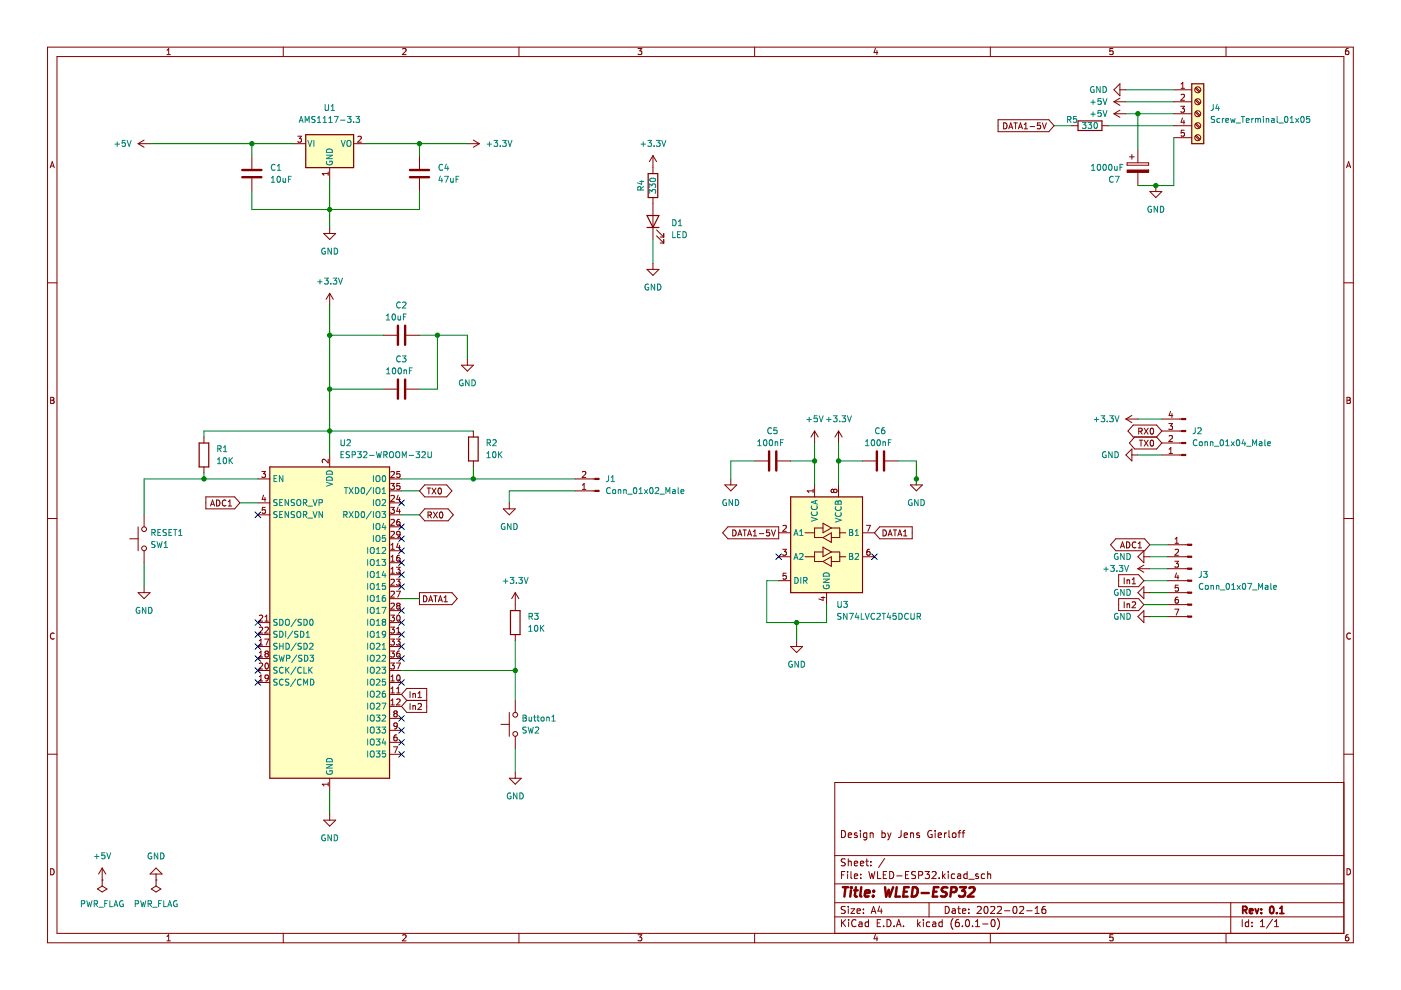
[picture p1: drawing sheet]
<svg xmlns="http://www.w3.org/2000/svg" width="297mm" height="210mm" viewBox="0 0 297 210" stroke-linecap="round" stroke-linejoin="round" font-family="sans-serif">
<path d="M.1 0h297v209.9h-297z" fill-rule="evenodd" fill="#fff" stroke="#fff" stroke-width=".21"/>
<g fill="none" stroke="#840000" stroke-width=".21">
<path d="M10.1 10h276.8v189.9h-276.8zM12.1 12h272.8v185.9h-272.8zM35.4 11.6h.7M35.4 10.7l.4-.4v1.3M60.1 10v2M85.4 10.4l.5-.1 .2 .4-.8 .9h.8M110 10v2M135.3 10.3h.8l-.5 .5 .4 .1v.6l-.2 .1-.5-.1M160 10v2M185.6 10.2l-.3 .9h.8M185.9 10.7v.9M210 10v2"/>
<path d="M236 10.3h-.7v.6l.6-.1 .1 .7-.2 .1-.5-.1M237.4 19h1.3M237.4 17.8v2.5l-1.2-1.3zM248.9 19h3.8M250.4 18.7h.7M250.4 17.8l.4-.3v1.2M253.4 18.7l.9 .8M253.6 18.5l.9 .9M259.9 10v2M285.9 10.3h-.4l-.2 .3v.7l.2 .3 .4-.1v-.7h-.4l-.2 .2M10.6 35.6l.5-1.3 .4 1.3M10.8 35.2h.6"/>
<path d="M29.3 30.5h2.5M29.3 30.5l1.3 .7M30.6 29.7l-1.3 .8M53.4 33v2.8M53.4 37.8v2.8M62.3 30.5h2.5M63.1 28.9h.8l-.4 .5 .4 .1v.5l-.2 .1-.6-.1M69.6 36.4v.8M69.6 36.8h-1.3l.4 .4M69.9 35.5v2.6M75 30.5h2.5M75.9 29l.5-.1 .2 .3-.8 .9h.8"/>
<path d="M88.9 33v2.8M88.9 37.8v2.8M99.1 30.5h2.5M100.4 29.7l1.2 .8M101.6 30.5l-1.2 .7M138.4 33l-.7 1.3M138.4 33v3.8M138.4 33l.8 1.3M211.6 25.4h10.8l1.1 1.3-1.1 1.2h-10.8zM212.8 26.1a.64 .64 0 0 1 .7 .6 .64 .64 0 0 1-.7 .6zM213.9 27.3l.4-1.2 .4 1.2M214 27h.6"/>
<path d="M215 26.1h.7M215.3 26.1v1.2M215.9 27.3l.5-1.2 .4 1.2M216.1 27h.6M217.1 27.3h.8M217.1 26.4l.4-.3v1.2M218.4 26.8h1M220.6 26.1h-.6l-.1 .6 .6-.1 .1 .6-.2 .1-.5-.1M221 26.1l.4 1.2 .5-1.2M227.3 26.7h1.3M233.6 26.7h1.3M236.2 24.1l1.2 .8"/>
<path d="M236.2 24.1h2.5M236.2 21.6l1.2 .7M236.2 21.6h2.5M237.4 23.4l-1.2 .7M237.4 20.8l-1.2 .8M239 34.5h4.5v.5h-4.5zM239.5 33.3h1M240 32.7v1.1M241.3 31.7v2.8M241.3 36.6v2.7M245.1 39.3v1.3M248.9 26.7h3.8"/>
<path d="M248.9 24.1h3.8M248.9 21.6h3.8M248.9 29.2h3.8M250.3 22.5h.8l-.4 .5 .4 .1v.6l-.2 .1-.6-.1M250.4 20.1l.5-.1 .2 .4-.8 .9h.8M250.7 25l-.3 .9h.8M251 25.5v.8M251.1 27.6h-.6l-.1 .6h.6l.1 .6-.2 .1-.5-.1M253.4 28.9l.9 .8M253.4 26.3l.9 .9M253.4 23.8l.9 .8M253.4 21.2l.9 .9"/>
<path d="M253.6 28.7l.9 .8M253.6 26.1l.9 .9M253.6 23.6l.9 .8M253.6 21.1l.9 .8M285.5 35.6l.4-1.3 .5 1.3M285.6 35.2h.6M10.1 60h2M68.6 49.5h2.6l-1.3 1.3zM69.9 48.2v1.3M137.2 57.1h2.5l-1.3 1.3zM138.4 41.9v8.9M138.4 55.8v1.3"/>
<path d="M139.2 50l1.5 1.5M139.2 48.7l1.5 1.6M140 51.5h.7M140 50.3h.7M140.7 49.5v.8M140.7 50.8v.7M243.8 40.6h2.5l-1.2 1.3zM284.9 60h2M69.9 62.2l-.8 1.3M69.9 62.2v2.5M69.9 62.2l.8 1.3M81.3 71.1h2.8"/>
<path d="M86.1 71.1h2.8M97.8 77.4h2.6l-1.3 1.3zM99.1 76.2v1.2M10.7 84.2h.5l.2 .3-.2 .4 .2 .1 .1 .3-.3 .2h-.5zM10.7 84.9h.5M43.2 92.7v1.2M43.2 99v1.3M55.5 100h.8l-.4 .4 .3 .2v.5l-.1 .1-.6-.1M69.6 97.4v.8l-.9-.8-.4 .2 .1 .5M69.9 96.5v2.5M81.3 82.5h2.8M84.8 100h-.6l-.1 .6 .6-.1 .1 .6-.2 .1-.5-.1"/>
<path d="M86.1 82.5h2.8M100.4 91.4v1.3M100.4 97.7v1.3M160 97.7h2.8M164.8 97.7h2.8M172.7 91.4v2.5M172.7 91.4l-.8 1.3M172.7 91.4l.8 1.3M177.8 91.4v2.5M177.8 91.4l-.8 1.3M177.8 91.4l.7 1.3M182.9 97.7h2.8"/>
<path d="M187.7 97.7h2.8M238.7 88.8h2.6M238.7 88.8l1.3 .8M240 96.5h1.3M240 95.2v2.5l-1.3-1.2zM240 88.1l-1.3 .7M240.6 92.7l-1.1 1.2 1.1 1.3h4.6l1.1-1.3M241.4 91.4h.6l.1-.5-.7-.1v1.3M241.6 93.3h.7M241.7 91.4l.5 .7M241.9 93.3v1.3M242.6 93.3l.8 1.3"/>
<path d="M242.6 90.8l.8 1.3M243.4 93.3l-.8 1.3M243.4 90.8l-.8 1.3M244 93.4l.2-.1a.68 .68 0 0 1 .4 .7 .68 .68 0 0 1-.4 .6l-.3-.5zM244 90.9l.2-.1a.68 .68 0 0 1 .4 .6 .68 .68 0 0 1-.4 .7l-.3-.5zM245.2 92.7l1.1 1.2M246.3 96.5h4.2M246.3 88.8h4.2M246.3 91.4h4.2M246.3 93.9h4.2M246.3 91.4l-1.1-1.3h-4.9l-1.1 1.3 1.1 1.3h4.9M246.3 91.4l-1.1 1.3"/>
<path d="M247.8 89.8h.8l-.4 .5 .3 .1v.6l-.1 .1-.6-.1M247.9 96.2h.7M247.9 95.2l.3-.3v1.3M247.9 92.5l.5-.2 .2 .4-.8 .9h.8M248.2 87.2l-.3 .9h.8M248.5 87.7v.8M285.6 84.2h.4l.3 .3-.3 .4 .3 .1v.3l-.2 .2h-.5zM285.6 84.9h.4M10.1 109.9h2M27.5 114.2h1.8M29.3 111.7v5.1M30.6 109.2v2.5"/>
<path d="M30.6 116.8v2.5M43.6 105.4h6.1l1.2 1.2-1.2 1.3h-6.1zM44.6 107.3l.5-1.3 .4 1.3M44.8 106.9h.6M45.9 106a.64 .64 0 0 1 .7 .7 .64 .64 0 0 1-.7 .6zM47.9 106.1a.56 .56 0 0 0-.8 .6 .56 .56 0 0 0 .8 .5M48.4 107.3h.7M48.4 106.4l.3-.4v1.3M54.7 106.6h2.5M54.7 101.5h2.5M54.7 109.2h2.5M55.9 105l-.3 .9h.8"/>
<path d="M56.2 105.5v.8M56.2 107.6h-.6v.6l.6-.1v.6l-.1 .1-.5-.1M82.6 104.1h2.5M82.6 116.8h2.5M82.6 119.3h2.5M82.6 106.6h2.5M82.6 101.5h2.5M82.6 111.7h2.5M82.6 114.2h2.5M82.6 109.2h2.5M82.8 102.5h.8l-.4 .5 .4 .1v.5l-.2 .2-.6-.2M82.8 107.6h.8l-.4 .5 .4 .1v.5l-.2 .1-.6-.1"/>
<path d="M82.9 110.2l.5-.1 .2 .4-.8 .9h.8M82.9 112.8l.5-.1 .2 .3-.8 .9h.8M82.9 116.5h.7M82.9 115.6l.4-.4v1.3M82.9 118.1l.4-.4v1.3M82.9 119h.7M82.9 105.2l.5-.2 .2 .4-.8 .9h.8M82.9 100.1l.5-.1 .2 .3-.8 .9h.8M84.4 115.1l-.3 .9h.8M84.4 105l-.3 .9h.8M84.4 107.5l-.3 .9h.8M84.7 117.7l-.4 .1-.1 .2-.1 .8 .2 .2 .5-.1-.1-.6-.4-.1-.2 .3"/>
<path d="M84.7 110.1l-.4 .1-.1 .2-.1 .7 .2 .3 .5-.1-.1-.6-.4-.1-.2 .2M84.7 105.5v.8M84.7 108v.8M84.7 115.6v.9M84.8 102.5h-.6l-.1 .6 .6-.1 .1 .6-.2 .2-.5-.2M84.8 113.2l-.2 .2h-.4v-.6l.4-.1 .2 .2v.7l-.2 .3h-.4M90 102.8h4.7l1.1 1.3-1.1 1.3h-4.7l-1.1-1.3zM90 107.9h5l1.1 1.3-1.1 1.2h-5l-1.1-1.2zM90.6 103.5h.7M90.7 109.2h.7v-.5l-.7-.1v1.2M90.9 103.5v1.2M91 109.2l.5 .6"/>
<path d="M91.6 103.5l.8 1.2M91.9 108.6l.8 1.2M92.4 103.5l-.8 1.2M92.7 108.6l-.8 1.2M93 103.6l.2-.1a.68 .68 0 0 1 .4 .6 .68 .68 0 0 1-.4 .6l-.3-.4zM93.3 108.7l.2-.1a.68 .68 0 0 1 .4 .6 .68 .68 0 0 1-.4 .6l-.3-.5zM106.7 107.9h2.5l-1.2 1.3zM108 106.6v1.3M121.9 104.1h4.3M121.9 101.5h4.3M123.5 100.1l.5-.1 .2 .3-.8 .9h.8M123.5 103.8h.7"/>
<path d="M123.5 102.9l.3-.4v1.3M153.7 102.8h2.5l-1.3 1.3zM154.3 111.7h10.8v2.5h-10.8l-1.1-1.2zM154.9 101.5v1.3M155.4 112.4a.64 .64 0 0 1 .7 .6 .64 .64 0 0 1-.7 .6zM156.4 113.6l.5-1.2 .4 1.2M156.6 113.3h.6M157.5 112.4h.8M157.9 112.4v1.2M158.5 113.6l.4-1.2 .4 1.2M158.6 113.3h.6M159.7 113.6h.7"/>
<path d="M159.7 112.7l.4-.3v1.2M161 113.1h.9M163.1 112.4h-.6v.6l.6-.1v.6l-.1 .1-.5-.1M163.6 112.4l.4 1.2 .4-1.2M165.1 113h2.5M165.1 118h2.5M165.9 116.5h.8l-.4 .4 .4 .2v.5l-.2 .1-.6-.1M166 111.5l.5-.1 .2 .3-.8 1h.8M170.7 113h2M170.7 118h2M172.4 103.7v.7M172.4 104.1h-1.3l.4 .3"/>
<path d="M172.7 102.8v2.6M174.5 112h-1.8v2h1.8M174.5 117h-1.8v2.1h1.8M174.5 110.9l1.8 1.1-1.8 1zM174.5 116l1.8 1-1.8 1zM174.5 114l1.8-1v2zM174.5 119.1l1.8-1.1v2.1zM176.3 112h1.7v2h-1.7M176.3 117h1.7v2.1h-1.7M176.7 104l-.2-.3-.3 .3v.2l.2 .2 .3-.2M176.7 104l.3-.3h.2l.3 .3v.2l-.3 .2h-.3l-.2-.2M176.7 104v.2"/>
<path d="M177.8 102.8v2.6M178 113h1.3M178 118h1.3M182.9 113h2.5M182.9 118h2.5M183.7 111.4h.9l-.6 1.3M184.4 116.5h-.4l-.2 .3v.7l.2 .2 .4-.1v-.6l-.4-.1-.2 .3M186.5 111.7h6.9v2.5h-6.9l-1.1-1.2zM187.2 112.4a.64 .64 0 0 1 .7 .6 .64 .64 0 0 1-.7 .6zM188.3 113.6l.4-1.2 .4 1.2M188.4 113.3h.6M189.4 112.4h.7"/>
<path d="M189.8 112.4v1.2M190.4 113.6l.4-1.2 .4 1.2M190.5 113.3h.6M191.6 113.6h.7M191.6 112.7l.3-.3v1.2M193 102.8h2.6l-1.3 1.3zM194.3 101.5v1.3M236.6 114.2h6.1l1.1 1.3-1.1 1.3h-6.1l-1.1-1.3zM237.6 116.2l.4-1.3 .4 1.3M237.7 115.8h.6M238.8 114.9a.64 .64 0 0 1 .8 .6 .64 .64 0 0 1-.8 .7zM240.8 115a.56 .56 0 0 0-.8 .5 .56 .56 0 0 0 .8 .5"/>
<path d="M241.3 116.2h.7M241.3 115.3l.4-.4v1.3M242.5 118h1.3M242.5 116.8v2.5l-1.2-1.3zM242.5 119.8l-1.2 .8M247.6 118h4.2M247.6 115.5h4.2M249.1 119h.8l-.5 .5 .4 .1v.5l-.2 .2-.5-.2M249.1 116.6l.5-.1 .3 .3-.8 .9h.8M249.1 115.2h.8M249.1 114.3l.4-.4v1.3M284.9 109.9h2"/>
<path d="M11.5 134.3a.58 .58 0 0 0-.8 .6 .58 .58 0 0 0 .8 .5M29.3 125.7h2.5l-1.2 1.2zM30.6 124.4v1.3M54.7 137.1h2.5M54.7 139.6h2.5M54.7 132h2.5M54.7 134.5h2.5M55 133.1l.5-.1 .2 .3-.8 .9h.8M55 130.5l.5-.1 .2 .4-.8 .9h.8M55 136.8h.7M55 135.9l.3-.4v1.3M55 138.4l.3-.4v1.3"/>
<path d="M55 139.3h.7M56.1 135.5h.9l-.6 1.3M56.2 133.1l.5-.1 .2 .3-.8 .9h.8M56.2 131.7h.7M56.2 130.8l.3-.4v1.3M56.4 138.6l-.2 .2v.4l.2 .1h.3l.2-.2-.1-.4-.1-.1M56.4 138.6l-.2-.3 .2-.3h.3l.2 .3-.2 .3M56.4 138.6h.3M82.6 121.9h2.5M82.6 137.1h2.5M82.6 139.6h2.5M82.6 132h2.5"/>
<path d="M82.6 134.5h2.5M82.6 124.4h2.5M82.6 126.9h2.5M82.6 129.5h2.5M82.8 133h.8l-.4 .4 .4 .2v.5l-.2 .1-.6-.1M82.8 135.5h.8l-.4 .5 .4 .1v.5l-.2 .2-.6-.2M82.8 138h.8l-.4 .5 .4 .1v.6l-.2 .1-.6-.1M82.8 130.4h.8l-.4 .5 .4 .1v.6l-.2 .1-.6-.1M82.9 121.5h.7M82.9 122.9l.5-.1 .2 .4-.8 .9h.8M82.9 120.6l.4-.3v1.2M82.9 125.5l.5-.2 .2 .4-.8 .9h.8"/>
<path d="M82.9 128l.5-.1 .2 .3-.8 1h.8M84 122.8h.8l-.4 .5 .4 .1v.6l-.2 .1-.6-.1M84 120.3h.8l-.4 .5 .4 .1v.5l-.2 .1-.6-.1M84 135.5h.8l-.4 .5 .4 .1v.5l-.2 .2-.6-.2M84 125.3h.9l-.6 1.3M84.1 134.2h.7M84.1 133.3l.4-.3v1.2M84.2 130.5l.2-.1a.68 .68 0 0 1 .4 .7 .68 .68 0 0 1-.4 .6l-.3-.5zM84.3 128.4l-.2-.2 .2-.3h.3l.2 .2-.2 .3M84.3 128.4l-.2 .3 .1 .3 .1 .2h.3l.2-.3v-.4l-.2-.1M84.3 128.4h.3M84.7 138l-.4 .1-.1 .2-.1 .8 .2 .2 .5-.1-.1-.6-.4-.1-.2 .3"/>
<path d="M88.9 125.7h6.9l1.1 1.2-1.1 1.3h-6.9zM89.8 126.3a.64 .64 0 0 1 .7 .7 .64 .64 0 0 1-.7 .6zM90.9 127.6l.4-1.3 .4 1.3M91 127.2h.6M92 126.3h.7M92.3 126.3v1.3M92.9 127.6l.5-1.3 .4 1.3M93.1 127.2h.6M94.1 127.6h.8M94.1 126.7l.4-.4v1.3M109.2 125.7v3.8M109.2 134.5v1.3"/>
<path d="M109.2 125.7l-.7 1.2M109.2 125.7l.8 1.2M165.1 123.1h2.5M166.7 121.5h-.6l-.1 .6h.6l.1 .6-.2 .1-.5-.1M167.6 137.1h2.6l-1.3 1.3zM168.9 135.8v1.3M174.1 126.7h.8M174.5 126.5v.8l-.9-.3M175.2 125.7v2.5M237.2 121.9h4.2l1.1 1.2-1.1 1.3h-4.2zM237.2 126.9h4.2l1.1 1.3-1.1 1.3h-4.2zM238.4 122.5v1.3"/>
<path d="M238.4 127.6v1.3M239 122.9v.9M239 128v.9M239 123.1l.4-.1 .1 .8M239 128.1h.4l.1 .8M240 123.8h.8M240 122.9l.4-.4v1.3M240 127.7l.5-.1 .3 .4-.8 .9h.8M241.3 130.7l1.2-1.2v2.5zM241.3 120.6h2.5M241.3 120.6l1.2 .7M242.5 125.7h1.3"/>
<path d="M242.5 124.4v2.5l-1.2-1.2zM242.5 130.7h1.3M247.6 125.7h4.2M247.6 123.1h4.2M247.6 130.7h4.2M247.6 128.2h4.2M247.6 120.6h4.2M249.1 129.2h.8l-.5 1.2M249.4 121.5l-.3 .9h.8M249.7 126.6l-.3 .1-.2 .2-.1 .7 .3 .3 .4-.1-.1-.6-.3-.1-.3 .2M249.7 122v.8M249.8 124.1h-.6l-.1 .6 .6-.1 .1 .6-.2 .1-.5-.1"/>
<path d="M286.3 134.3a.58 .58 0 0 0-.8 .6 .58 .58 0 0 0 .8 .5M10.1 159.9h2M54.7 144.7h2.5M54.7 142.2h2.5M55 144.4h.7M55 143.5l.3-.4v1.3M55 140.7l.5-.1 .2 .3-.8 .9h.8M56.3 140.7l.2-.1a.68 .68 0 0 1 .4 .6 .68 .68 0 0 1-.4 .6l-.3-.4zM56.9 143.7l-.2 .2-.4-.1-.1-.6 .5-.1 .2 .3-.1 .7-.1 .2-.4 .1M82.6 159.9h2.5M82.6 144.7h2.5M82.6 147.2h2.5"/>
<path d="M82.6 149.8h2.5M82.6 142.2h2.5M82.6 157.4h2.5M82.6 152.3h2.5M82.6 154.9h2.5M82.8 140.6h.8l-.4 .5 .4 .1v.5l-.2 .1-.6-.1M82.9 144.4h.7M82.9 143.5l.4-.4v1.3M82.9 146l.4-.3v1.2M82.9 148.6l.4-.4v1.3M82.9 146.9h.7M82.9 149.5h.7"/>
<path d="M83.4 158.3h.9l-.6 1.3M83.7 151.3l-.2-.3 .2-.3 .4 .1 .1 .2-.2 .3M83.7 151.3l-.2 .2v.3l.2 .2 .4-.1 .1-.1v-.4l-.2-.1M83.7 151.3h.3M84 140.6h.9l-.6 1.2M84.1 148.3l.5-.1 .2 .4-.8 .9h.8M84.1 146.9h.7M84.1 146l.4-.3v1.2M84.1 155.8l-.4 .1-.1 .2-.1 .7 .2 .3 .5-.1-.1-.6-.4-.1-.2 .2M84.2 143.2l.2-.1a.68 .68 0 0 1 .4 .6 .68 .68 0 0 1-.4 .7l-.3-.5zM84.2 153.8l-.2 .3-.4-.1v-.6l.4-.1 .2 .2v.7l-.2 .3h-.4M85.1 147.2l1.1 1.3"/>
<path d="M85.1 147.2l1.1-1.2h4.3v5h-4.3l-1.1-1.2M86.2 148.5h4.3M86.2 148.5l-1.1 1.3M86.9 146.6v1.3M86.9 149.2v1.2M87.5 147.1v.8M87.5 149.6v.8M87.5 147.2l.5-.1 .1 .8M87.5 149.7h.5l.1 .7M88.6 149.3l.5-.1 .3 .3-.8 .9h.8M88.6 147.9h.8M88.6 147l.4-.4v1.3"/>
<path d="M106.2 153.6h1.8M108 151v5.1M109.2 148.5v2.5M109.2 156.1v2.6M284.9 159.9h2M68.6 173.9h2.6l-1.3 1.3zM69.6 165.9v.7M69.6 166.3h-1.3l.4 .3M69.9 165v2.5M69.9 172.6v1.3M108 165h2.5l-1.3 1.3zM109.2 163.7v1.3"/>
<path d="M178.4 176.1a.76 .76 0 0 1 .9 .7 .76 .76 0 0 1-.9 .8zM179.9 177.1l.7-.2-.1-.2-.4-.1-.2 .2v.7h.6M181.7 176.7l-.4-.1-.2 .2 .1 .2 .5 .2v.3h-.6M182.4 176.1v.1M182.4 176.6v1M183.8 176.7l-.5-.1-.2 .3 .1 .6h.6M183.8 176.6v1.2l-.3 .3-.4-.1M184.5 176.7l.2-.1 .4 .1v.9M184.5 176.6v1M187 176.7l.4-.1 .3 .3-.1 .6h-.6M187 176.1v1.5M188.2 176.6l.4 1"/>
<path d="M188.6 177.6l-.4 .5M188.9 176.6l-.3 1M191.1 176.1l-.1 1.3-.5 .2M191.7 177.1l.7-.2-.1-.2-.4-.1-.2 .2 .1 .7h.5M193.1 176.7l.2-.1 .3 .1 .1 .9M193.1 176.6v1M194.9 176.7l-.3-.1-.3 .2 .1 .2 .5 .2v.3h-.6M197.6 176.2a.7 .7 0 0 0-.9 .6 .7 .7 0 0 0 .9 .7v-.6h-.3M198.3 176.1v.1M198.3 176.6v1M198.9 177.1l.7-.2v-.2l-.5-.1-.2 .2 .1 .7h.6M200.3 176.6v1"/>
<path d="M200.7 176.6l-.4 .3M201.2 176.1v1.3l.2 .2M202 176.7l.2-.1 .4 .1 .1 .6-.1 .2-.4 .1-.2-.2zM203.1 176.6h.6M203.7 176.1l-.4 .2v1.3M204 176.6h.6M204.6 176.1l-.4 .2v1.3M284.9 165.9h-107.9v32M10.7 184.2a.66 .66 0 0 1 .8 .6 .66 .66 0 0 1-.8 .7zM20.7 188.5l1-.6 1 .6-1 .6zM21.7 186.6h.1M21.7 184v3.9"/>
<path d="M21.7 184l-.8 1.3M21.7 184l.7 1.3M32.1 188.5l1-.6 1 .6-1 .6zM33.1 186.6h.1M33.1 184l1.3 1.3h-2.6zM33.1 185.3v2.6M35.4 198.6l.4-.4v1.3M35.4 199.5h.7M60.1 197.9v2M85.4 198.3l.5-.1 .2 .4-.8 .9h.8M110 197.9v2M135.3 198.2h.8l-.5 .5 .4 .1v.6l-.2 .1-.5-.1"/>
<path d="M160 197.9v2M177 194.4h107.9M177 191.4h107.9M177 187.4h107.9M177 181.4h107.9M178.4 195v1.5M178.4 185.5h.5M178.6 195.6l.7 .9M179.1 184.8h-.7v1.5M179.2 192.2h-.6l-.2 .1v.4l.7 .3 .1 .4-.3 .3-.5-.1M179.2 182.2l-.6-.1-.2 .1v.5l.7 .2 .1 .4-.3 .3-.5-.1M179.3 195l-.9 .8"/>
<path d="M179.7 184.8v.1M179.7 185.3v1M179.9 182.1v1.5M179.9 192.2v.1M179.9 192.7v1M179.9 182.7l.2-.1 .3 .1 .1 .9M179.9 195v.1M179.9 195.5v1M180.4 192.7h.8l-.8 1h.8M180.4 184.8v1.3l.2 .2M181.1 185.8l.7-.2v-.2l-.5-.1-.2 .2 .1 .7h.6M181.1 183.1l.7-.2v-.2l-.5-.1-.2 .2 .1 .7h.6"/>
<path d="M181.5 195.1a.71 .71 0 0 0-1 .5 .71 .71 0 0 0 .7 .9l.3-.2M181.7 193.2l.7-.2-.1-.3h-.4l-.2 .2 .1 .7h.5M182.1 195.5h.6l.1 1M182.4 183.1l.7-.2v-.2l-.5-.1-.2 .2 .1 .7h.6M182.5 186.1v.2M182.5 185.4v.1M182.8 195.8l-.5 .1-.2 .2 .2 .4 .5-.1M183.1 192.7v.2M183.1 193.5v.2M183.6 182.6h.5M183.8 182.1v1.3l.3 .2M184.1 195.5h-.4l-.3 .3 .2 .6h.5"/>
<path d="M184.1 195v1.5M184.2 184.8l.4 1.5 .2-1.1 .3 1.1 .4-1.5M184.6 183.4v.2M184.6 182.7v.1M184.7 193.7l.5-1.5 .5 1.5M184.8 193.2h.8M185.6 198.1l-.3 .9h.8M185.9 198.6v.9M186 195.7h.5M186.1 184.8v1.5h.7M186.5 192.1l-.4 1.1h1M186.7 195h-.7v1.5h.7"/>
<path d="M186.8 192.7v1M187.3 185.5h.5M187.3 196.3v.2M187.6 182l-1.3 1.9M188 184.8h-.7v1.5h.7M188.1 195a.76 .76 0 0 1 .8 .7 .76 .76 0 0 1-.8 .8zM188.6 184.8a.76 .76 0 0 1 .9 .7 .76 .76 0 0 1-.9 .8zM189.6 196.3v.2M190.1 196.5l.5-1.5 .5 1.5M190.1 185.7h1.2M190.2 196h.7M191.6 196.3v.2"/>
<path d="M192 185.5h.5M192.7 184.8h-.7v1.5h.7M194.1 184.9l-.5-.1-.3 .3 .1 .3 .7 .3v.4l-.3 .2-.5-.1M194.6 195v1.5M194.7 195.9l.4 .6M194.8 185.6l.7-.1 .1-.2v-.4l-.8-.1v1.5M195.1 195.5l-.5 .5M195.8 195v.1M195.8 195.5v1M196.1 184.8h1l-.5 .6 .4 .1v.6l-.2 .2-.7-.2M197 191.4v3M197.1 195.5h-.4l-.3 .3 .2 .6h.5"/>
<path d="M197.6 184.9l.6-.1 .3 .4-.9 1.1h.9M197.8 195.5h.5l.1 1M198.4 195.8l-.5 .1-.2 .2 .2 .4 .5-.1M199.1 186.1v.2M199.8 195.5h-.5l-.2 .3 .1 .6h.6M199.8 195v1.5M199.8 184.8v1.5M200 185.7l.4 .6M200.4 192.2a.76 .76 0 0 1 .9 .7 .76 .76 0 0 1-.9 .8zM200.4 185.3l-.6 .6M201.1 184.8v.1M201.1 185.3v1"/>
<path d="M201.9 192.7h.6l.1 1M202.1 194.8a1.72 1.72 0 0 0 0 2.2M202.4 185.4l-.4-.1-.3 .3 .1 .6h.6M202.6 193l-.5 .1-.3 .2 .3 .4 .5-.1M203.1 192.7h.5M203.1 185.4h.5l.1 .9M203.3 192.2v1.3l.3 .2M203.3 195h-.5a1.01 1.01 0 0 0 0 1.5l.5-.2 .1-.5-.3-.3-.4 .1-.1 .2M203.7 185.6l-.5 .1-.2 .2 .2 .4 .5-.1M204.1 193.2l.7-.2-.1-.3h-.4l-.2 .2v.7h.6M204.1 196.3v.2M204.8 195.1l.3-.1a.8 .8 0 0 1 .5 .7 .8 .8 0 0 1-.5 .8l-.4-.6z"/>
<path d="M205.1 185.4l-.5-.1-.3 .3 .2 .6h.6M205.1 184.8v1.5M205.4 193.5v.2M205.4 192.7v.2M205.4 186.4h1.1M206.2 196.3v.2M206.8 196.5h.9M206.8 195.4l.5-.4v1.5M207.2 192.3l.6-.1 .2 .4-.9 1.1h.9M207.4 185.4l-.4-.1-.2 .2 .1 .2 .5 .2v.3h-.6M208.3 195.9h1.2M208.8 192.3l.2-.1a.8 .8 0 0 1 .5 .7 .8 .8 0 0 1-.5 .8l-.4-.6z"/>
<path d="M208.8 185.4l-.5-.1-.3 .3 .2 .6h.6M209.4 185.4l.2-.1 .4 .1v.9M209.4 184.8v1.5M210 197.9v2M210 192.3l.6-.1 .3 .4-.9 1.1h.9M210.3 195.1l.2-.1a.8 .8 0 0 1 .5 .7 .8 .8 0 0 1-.5 .8l-.4-.6zM211.5 192.3l.5-.1 .3 .4-.9 1.1h.9M211.5 194.8a1.72 1.72 0 0 1 0 2.2M213 193.1h1.1M214.9 192.3l.2-.1a.8 .8 0 0 1 .5 .7 .8 .8 0 0 1-.5 .8l-.3-.6zM216.2 192.3l.6-.1 .2 .4-.9 1.1h.9M217.7 193.1h1.1"/>
<path d="M219.5 193.7h.8M219.5 192.6l.4-.4v1.5M221.6 192.2h-.4a1.01 1.01 0 0 0 0 1.5l.5-.2 .1-.5-.3-.3h-.3l-.3 .3M236 198.2h-.7v.6l.6-.1 .1 .7-.2 .1-.5-.1M259.9 197.9v2M260.9 191.4v6.5M263.4 195v1.5M264.7 195.5h-.4l-.3 .3 .2 .6h.5M264.7 195v1.5M265.4 196.3v.2M265.4 195.5v.2M267.2 196.5h.9"/>
<path d="M267.2 195.4l.5-.4v1.5M269.8 194.9l-1.3 1.9M270.2 196.5h.9M270.2 195.4l.5-.4v1.5M285.6 184.2a.66 .66 0 0 1 .7 .6 .66 .66 0 0 1-.7 .7zM285.9 198.2h-.4l-.2 .3v.7l.2 .3 .4-.1v-.7h-.4l-.2 .2"/>
<circle cx="253.9" cy="19" r=".63"/>
<circle cx="253.9" cy="24.1" r=".63"/>
<circle cx="253.9" cy="21.6" r=".63"/>
<circle cx="253.9" cy="29.2" r=".63"/>
<circle cx="253.9" cy="26.7" r=".63"/>
<circle cx="30.6" cy="112.2" r=".51"/>
<circle cx="30.6" cy="116.3" r=".51"/>
<circle cx="109.2" cy="151.6" r=".51"/>
<circle cx="109.2" cy="155.6" r=".51"/>
</g>
<path d="M263.5 193l.7-.1 .2-.2-.1-.4-.8-.1v1.5M263.9 193l.5 .7M264.9 193.2l.7-.2v-.3h-.5l-.2 .2 .1 .7h.6M266.1 192.7l.4 1 .3-1M267.4 193.5v.2M267.4 192.7v.2M269.3 192.3l.3-.1a.8 .8 0 0 1 .5 .7 .8 .8 0 0 1-.5 .8l-.4-.6zM270.7 193.5v.2M271.3 193.7h.9M271.3 192.6l.5-.4v1.5" fill="none" stroke="#840000" stroke-width=".39"/>
<g fill="none" stroke="#840000" stroke-width=".52">
<path d="M178.7 188.1h1.1M179.3 188.1l-.3 2M180.4 188.8l-.1 1.3M180.5 188.1v.2M181.1 188.8h.8M181.5 188.1l-.3 1.7 .1 .2 .4 .1M182.6 188.1l-.2 1.7 .2 .3M183.4 189.4l1-.2-.1-.3-.5-.1-.4 .3v.9h.8M185.1 189.9v.2M185.3 188.9l-.1 .2M187.6 188.1l.3 2 .5-1.4 .2 1.4 .8-2M190.1 188.1l-.2 2h.9"/>
<path d="M191.6 189.1h.7M192.7 188.1h-1l-.2 2h.9M193.6 188.1a.96 .96 0 0 1 1 .6 .96 .96 0 0 1-.3 1.1l-.5 .3h-.5zM195.4 189.3h1.5M197.9 189.1h.7M199 188.1h-1l-.2 2h.9M200.9 188.2a.85 .85 0 0 0-1.1 .1l-.1 .6 .9 .4v.6a.85 .85 0 0 1-1.1 .1M201.6 189.2h.8l.3-.2a.51 .51 0 0 0-.2-.9h-.8l-.2 2M203.5 188.1h1.3l-.8 .8 .6 .2-.1 .8-.3 .2h-.6l-.3-.2M205.5 188.3l.3-.2h.5l.3 .2v.4l-.1 .3-1.3 1.1h1.2"/>
</g>
<g fill="none" stroke="#008484" stroke-width=".21">
<path d="M231.9 18.4a.58 .58 0 0 0-.7 .6 .58 .58 0 0 0 .8 .5v-.4h-.3M233.3 18.3v1.3l-.8-1.3v1.3M233.9 18.3a.64 .64 0 0 1 .7 .7 .64 .64 0 0 1-.7 .6zM24.4 30.6h.9M24.9 30.1v.9M26.5 29.8h-.6v.6l.6-.1v.6l-.1 .1-.5-.1M27 29.8l.4 1.2 .4-1.2M57.5 38.7h.8M57.5 37.7l.4-.3v1.3M58.3 35a.56 .56 0 0 0-.8 .5 .56 .56 0 0 0 .8 .5M58.8 36.1h.7M58.8 35.2l.4-.4v1.3"/>
<path d="M58.9 37.5l.1-.1a.68 .68 0 0 1 .5 .6 .68 .68 0 0 1-.5 .7l-.3-.5zM60 37.8l.1 .8 .4-.1M60.5 37.8v.9M61.2 38h.4M61.8 37.4h-.6v1.3M63.4 26l.5-1.3 .4 1.3M63.6 25.6h.6M64.7 26v-1.3l.4 .9 .4-.9v1.3M65.3 29.8l.4 1.2 .4-1.2M66.5 29.8v1.2M66.8 24.8h-.6v.4l.5 .2 .1 .3-.2 .3-.5-.1M67.3 26h.7"/>
<path d="M67.3 25.1l.4-.4v1.3M68.5 26h.7M68.5 25.1l.4-.4v1.3M68.9 22.2v1l.3 .2h.2l.3-.2v-1M69.2 32.9h1.3l-1.3 .7h1.3M69.3 34.2a.58 .58 0 0 0 .6 .8 .58 .58 0 0 0 .5-.8h-.5v.2M69.4 31.7a.66 .66 0 0 1 .7-.1 .66 .66 0 0 1 .4 .7h-1.3zM69.7 26h.7M69.7 25.1l.4-.4v1.3M70.2 23.4h.7M70.2 22.5l.4-.3v1.2M70.9 24.7h.8l-.5 1.3"/>
<path d="M72.2 25.5h1M72.3 29.8l.5 1.2 .4-1.2M73.6 29.9l.3-.1a.43 .43 0 0 1 .5 .4v.4a.42 .42 0 0 1-.4 .5 .42 .42 0 0 1-.4-.5zM73.6 24.7h.8l-.4 .5 .4 .1v.5l-.2 .2-.6-.2M75 25.8v.2M75.5 24.7h.7l-.4 .5 .4 .1v.5l-.2 .2-.5-.2M93.4 37.3l-.3 .9h.8M93.7 37.8v.9M93.9 35a.56 .56 0 0 0-.8 .5 .56 .56 0 0 0 .8 .5M94.2 37.4h.9l-.6 1.3M94.6 34.8l-.3 .9h.8M94.9 35.3v.8"/>
<path d="M95.5 37.8l.1 .8 .5-.1M96.1 37.8v.9M96.7 38h.4M97.3 37.4h-.6v1.3M103.3 30.6h.9M103.8 30.1v.9M104.7 29.8h.8l-.4 .5 .4 .1v.5l-.2 .1-.6-.1M106.1 30.9v.1M106.5 29.8h.8l-.4 .5 .4 .1v.5l-.2 .1-.6-.1M107.7 29.8l.4 1.2 .4-1.2M135.6 38.5h.9M135.9 30.6h1"/>
<path d="M136.1 38.3v.8l-1-.3M136.4 30.1v.9M136.5 39.6l-.6 .4M137.4 29.8h.7l-.4 .5 .4 .1v.5l-.2 .1-.5-.1M137.7 39.8v-.8l.5 .4 .1-.4h.6l.1 .2-.1 .6M137.9 37.9a.61 .61 0 0 1 .7-.2 .61 .61 0 0 1 .4 .6 .75 .75 0 0 1-1.3-.2zM138.7 30.9v.1M139.2 29.8h.8l-.5 .5 .4 .1v.5l-.2 .1-.5-.1M140.3 29.8l.4 1.2 .5-1.2M226.4 25.4l.6-.1v-.5l-.6-.1v1.3M226.7 25.4l.4 .6M228.2 24.7h-.6v.6l.6-.1v.6l-.2 .2-.4-.2"/>
<path d="M229.5 26h.8l-.5 .4 .4 .2v.5l-.2 .1-.5-.1M230.7 26h.8l-.5 .4 .4 .2v.5l-.2 .1-.5-.1M231.3 24.2h.9M231.3 21.7h.9M231.4 35.2l.4-.4v1.3M231.4 36.1h.7M231.7 21.2v1M231.7 23.7v1M232.1 26.1l.1-.1a.68 .68 0 0 1 .5 .6 .68 .68 0 0 1-.5 .6l-.3-.5zM232.7 35l.2-.2a.68 .68 0 0 1 .5 .7 .68 .68 0 0 1-.5 .6l-.3-.5zM233.4 23.4h-.6v.6h.6v.6l-.1 .1-.5-.1M233.4 20.9h-.6v.6l.6-.1v.6l-.1 .2-.5-.2"/>
<path d="M233.9 23.4l.4 1.3 .4-1.3M233.9 20.9l.4 1.3 .4-1.3M234 35l.1-.2a.68 .68 0 0 1 .5 .7 .68 .68 0 0 1-.5 .6l-.3-.5zM235.2 35l.1-.2a.68 .68 0 0 1 .5 .7 .68 .68 0 0 1-.5 .6l-.3-.5zM236 37.5a.56 .56 0 0 0-.8 .5 .56 .56 0 0 0 .8 .5M236.3 35.3l.1 .8 .5-.1M236.4 37.4h.9l-.6 1.3M236.9 35.3v.8M237.5 35.4h.4M238.1 34.8h-.6v1.3M257.2 22.2v1l-.5 .2M257.5 24.8h-.6v.4l.5 .2 .1 .3-.2 .3-.5-.1"/>
<path d="M258.1 22.1l-.3 .9h.8M258.4 22.6v.8M258.6 25.2l-.3-.1-.3 .3 .1 .5h.5M259.2 25.1v.9M259.5 25.1l-.3 .3M259.9 25.5l.6-.1-.1-.2-.3-.1-.2 .2v.6h.5M260.9 25.1l.3 .9 .2-.6 .2 .6 .3-.9M262.1 26.1h.9M263.2 24.7h.7M263.5 24.7v1.3M264.2 25.5l.6-.1v-.2l-.4-.1-.2 .2 .1 .6h.5M265.4 25.1v.9"/>
<path d="M265.7 25.1l-.3 .3M266.2 25.2l.3-.1 .2 .2M266.2 25.1v.9M266.7 25.3l.2-.2 .3 .1 .1 .8M266.7 25.3v.7M267.9 24.7v.1M267.9 25.1v.9M268.5 25.2h.5v.8M268.5 25.1v.9M269.6 25.2h.5l.1 .8M270.2 25.4l-.6 .3 .1 .3 .5-.1M270.8 24.7v1.1l.1 .2"/>
<path d="M271.1 26.1h1M272.5 24.8l.1-.1a.68 .68 0 0 1 .5 .6 .68 .68 0 0 1-.5 .7l-.3-.5zM273.5 26h.8M273.5 25.1l.4-.4v1.3M274.7 25.1l.7 .9M275.4 25.1l-.7 .9M275.9 24.8l.2-.1a.68 .68 0 0 1 .4 .6 .68 .68 0 0 1-.4 .7l-.3-.5zM277.7 24.7h-.6l-.1 .6 .6-.1 .1 .6-.2 .2-.5-.2M67.4 59.7h.9M67.8 59.3v.9M68.8 59h.8l-.4 .4 .3 .2v.5l-.1 .1-.6-.1M68.9 52.7a.58 .58 0 0 0-.7 .6 .58 .58 0 0 0 .8 .5v-.5h-.2"/>
<path d="M70.3 52.6v1.3l-.8-1.3v1.3M70.6 59h.8l-.4 .4 .3 .2v.5l-.1 .1-.6-.1M70.9 52.6a.64 .64 0 0 1 .7 .6 .64 .64 0 0 1-.7 .7zM71.8 59l.4 1.2 .4-1.2M135.9 40.3l-.1-.6-.5-.1-.1 .7h1.3M137.7 41v-.8l.5 .4 .1-.3h.6l.1 .1-.1 .6M142.6 46.6a.64 .64 0 0 1 .8 .6 .64 .64 0 0 1-.8 .7zM142.6 49.1v1.3h.6M143.7 49.7h.4M143.8 47.9h.8M143.8 46.9l.4-.3v1.3M144.3 49.1h-.6v1.3h.6"/>
<path d="M144.8 49.1a.64 .64 0 0 1 .7 .7 .64 .64 0 0 1-.7 .6zM244.1 43.8a.58 .58 0 0 0-.7 .6 .58 .58 0 0 0 .8 .5v-.4h-.3M245.4 43.7v1.3l-.7-1.3v1.3M246 43.7a.64 .64 0 0 1 .8 .7 .64 .64 0 0 1-.8 .6zM70.1 60.1v.1M81.9 67.8h.7M81.9 66.9l.4-.3v1.2M82 79.3h.7M82 78.4l.3-.4v1.3M83.2 66.7l.2-.1a.68 .68 0 0 1 .5 .6 .68 .68 0 0 1-.5 .6l-.3-.4zM83.3 78.1l.2-.1a.68 .68 0 0 1 .4 .6 .68 .68 0 0 1-.4 .7l-.3-.5zM84.4 67v.8l.5-.1"/>
<path d="M84.5 78.1l.2-.1a.68 .68 0 0 1 .4 .6 .68 .68 0 0 1-.4 .7l-.3-.5zM84.9 64.2a.56 .56 0 0 0-.8 .5 .56 .56 0 0 0 .8 .5M84.9 75.6a.56 .56 0 0 0-.8 .5 .56 .56 0 0 0 .8 .5M84.9 67v.8M85.3 75.5h.8l-.4 .4 .3 .2v.5l-.2 .1-.5-.1M85.4 64.2l.4-.2 .3 .4-.8 .9h.8M85.5 67.2h.5M85.7 78.4v.9M85.7 78.5h.4l.1 .8M86.1 66.6h-.6v1.2M86.8 78.6h.4M87.4 78h-.6v1.3"/>
<path d="M137.5 60.3a.58 .58 0 0 0-.8 .6 .58 .58 0 0 0 .8 .5v-.4h-.2M138.8 60.2v1.3l-.7-1.3v1.3M139.4 60.2a.64 .64 0 0 1 .7 .7 .64 .64 0 0 1-.7 .6zM46.1 98.3h.7M46.1 97.4l.4-.4v1.3M46.2 95.2l.6-.1v-.5l-.6-.1v1.3M46.5 95.2l.4 .6M47.4 95.8h.7M47.4 94.9l.3-.4v1.3M47.4 97.2l.2-.2a.68 .68 0 0 1 .5 .7 .68 .68 0 0 1-.5 .6l-.3-.5zM48.6 97v1.3M48.8 97.6l.5 .7"/>
<path d="M49.3 97l-.7 .8M69.4 100a.66 .66 0 0 1 .7-.1 .66 .66 0 0 1 .4 .7h-1.3zM72.3 93.2v1.1l.2 .2 .4-.1 .1-.1v-1.1M72.3 96.4h.4M72.9 95.8h-.6v1.2h.6M73.6 93.4l.5-.2 .2 .4-.8 .9h.8M74.1 95.8l-.7 .1v.4l.6 .2 .1 .3-.2 .2h-.5M74.7 96.4h.6v-.5l-.6-.1v1.2M75.8 95.8h.8l-.4 .5 .3 .1v.5l-.2 .1-.5-.1M77.1 95.9l.5-.1 .2 .3-.8 .9h.8M78.3 96.6h1M79.8 95.8l.3 1.2 .2-.9 .3 .9 .3-1.2"/>
<path d="M81.4 96.4h.6v-.5l-.6-.1v1.2M81.7 96.4l.4 .6M82.6 96l.3-.2a.43 .43 0 0 1 .5 .4v.4a.42 .42 0 0 1-.4 .5 .42 .42 0 0 1-.4-.5zM84 96l.2-.2a.43 .43 0 0 1 .5 .4v.4a.42 .42 0 0 1-.4 .5 .42 .42 0 0 1-.4-.5zM85.3 97v-1.2l.4 .9 .4-.9v1.2M86.7 96.6h1M88.2 95.8h.8l-.4 .5 .3 .1v.5l-.2 .1-.5-.1M89.5 95.9l.4-.1 .3 .3-.8 .9h.8M90.7 95.8v1l.3 .2h.2l.3-.2v-1M98.1 80.6a.58 .58 0 0 0-.7 .6 .58 .58 0 0 0 .8 .5v-.4h-.3M99.5 80.5v1.3l-.8-1.3v1.3M100.1 80.5a.64 .64 0 0 1 .7 .7 .64 .64 0 0 1-.7 .6z"/>
<path d="M103.2 97h.7M103.2 96.1l.4-.3v1.2M103.3 93.9l.6-.1v-.4l-.6-.2v1.3M103.6 93.9l.4 .6M104.5 93.4l.5-.2 .2 .4-.8 .9h.8M104.6 95.9l.1-.1a.68 .68 0 0 1 .5 .6 .68 .68 0 0 1-.5 .6l-.3-.4zM105.7 95.8v1.2M105.9 96.3l.5 .7M106.4 95.8l-.7 .7M160.7 94.5h.7M160.7 93.6l.3-.4v1.3M162 93.4l.2-.2a.68 .68 0 0 1 .4 .7 .68 .68 0 0 1-.4 .6l-.3-.5z"/>
<path d="M163.2 93.4l.2-.2a.68 .68 0 0 1 .4 .7 .68 .68 0 0 1-.4 .6l-.3-.5zM163.6 90.8a.56 .56 0 0 0-.8 .5 .56 .56 0 0 0 .8 .5M164.4 93.7v.8M164.4 93.8l.4-.1 .1 .8M164.7 90.7h-.6l-.1 .6 .7-.1v.6l-.2 .2-.5-.2M165.5 93.8h.4M166.1 93.2h-.6v1.3M171.1 88.9h.9M171.6 88.5v.9M173.3 88.2h-.6l-.1 .6 .6-.1 .1 .6-.2 .1-.5-.1M173.7 88.2l.4 1.2 .4-1.2M175.2 88.9h1"/>
<path d="M175.7 88.5v.9M176.7 88.2h.8l-.4 .4 .3 .2v.5l-.2 .1-.5-.1M178 89.3v.1M178.5 88.2h.8l-.4 .4 .3 .2v.5l-.1 .1-.6-.1M179.7 88.2l.4 1.2 .4-1.2M183.5 94.5h.7M183.5 93.6l.4-.4v1.3M184.8 93.4l.2-.2a.68 .68 0 0 1 .5 .7 .68 .68 0 0 1-.5 .6l-.3-.5zM186 93.4l.2-.2a.68 .68 0 0 1 .5 .7 .68 .68 0 0 1-.5 .6l-.3-.5zM186.4 90.8a.56 .56 0 0 0-.8 .5 .56 .56 0 0 0 .8 .5M187.2 93.8l.5-.1v.8M187.2 93.7v.8"/>
<path d="M187.5 90.7l-.4 .1-.1 .2-.1 .7 .2 .3 .5-.2-.1-.6h-.4l-.2 .2M188.3 93.8h.5M189 93.2h-.7v1.3M232 88.9h1M232.5 88.5v.9M233.4 88.2h.8l-.4 .4 .4 .2v.5l-.2 .1-.6-.1M234.5 95.8a.58 .58 0 0 0-.8 .6 .58 .58 0 0 0 .8 .5v-.4h-.2M234.8 89.3v.1M235.2 88.2h.8l-.4 .4 .4 .2v.5l-.2 .1-.6-.1M235.8 95.8v1.2l-.7-1.2v1.2M236.4 95.8a.64 .64 0 0 1 .7 .6 .64 .64 0 0 1-.7 .6zM236.4 88.2l.4 1.2 .4-1.2"/>
<path d="M253.4 90.7v1.1l-.5 .2M253.8 93.4a.56 .56 0 0 0-.8 .5 .56 .56 0 0 0 .8 .5M254 90.8l.4-.1 .3 .4-.8 .9h.8M254.3 93.8l.2-.1 .4 .1-.1 .6h-.5zM255.5 93.8l.5-.1v.8M255.5 93.7v.8M256.6 93.8l.5-.1 .1 .8M256.6 93.7v.8M257.5 94.6h.9M258.8 93.4l.2-.2a.68 .68 0 0 1 .4 .7 .68 .68 0 0 1-.4 .6l-.3-.5zM259.9 94.5h.7M259.9 93.6l.3-.4v1.3"/>
<path d="M261 93.7l.7 .8M261.7 93.7l-.7 .8M262.2 93.4l.2-.2a.68 .68 0 0 1 .5 .7 .68 .68 0 0 1-.5 .6l-.3-.5zM263.6 93.2l-.3 .9h.8M263.9 93.7v.8M264.3 94.6h1M265.6 94.5v-1.3l.4 .9 .4-.9v1.3M267 93.7h.5l.1 .8M267.6 94l-.6 .2 .1 .3 .5-.1M268.2 93.2v1.1l.1 .2M268.8 94.1l.6-.1-.1-.3h-.3l-.2 .1v.6h.5M32.2 112.9h.6l.1-.5-.7-.1v1.2"/>
<path d="M32.5 112.9l.4 .6M32.9 114.9l-.5-.1-.3 .3 .2 .3 .5 .2v.4h-.7M33.3 114.8l.3 1.3 .2-.9 .3 .9 .3-1.3M33.5 112.9h.4M34.1 112.3h-.6v1.2h.6M34.8 116.1h.7M34.8 115.2l.4-.4v1.3M35.3 112.3h-.5l-.2 .2 .1 .3 .5 .3v.3l-.6 .1M35.8 112.9h.5M36.4 112.3h-.6v1.2h.6M36.8 112.3h.7M37.2 112.3v1.2"/>
<path d="M37.9 113.5h.7M37.9 112.6l.3-.3v1.2M58.1 101.5h.4M58.7 100.8h-.6v1.3h.6M58.8 106h-.7v.4l.5 .2 .2 .4-.3 .2-.5-.1M58.8 108.5l-.7 .1v.3l.5 .3 .2 .3-.3 .2h-.5M59.3 106.5h.4M59.3 109.1h.4M59.9 105.9h-.6v1.3h.6M59.9 108.5h-.6v1.2h.6M60 100.8v1.3l-.8-1.3v1.3M61.2 105.9v1.3l-.8-1.3v1.3"/>
<path d="M61.2 108.5v1.2l-.8-1.2v1.2M62.4 106h-.6v.4l.5 .2 .1 .4-.2 .2-.5-.1M62.4 108.5l-.6 .1v.3l.5 .3 .1 .3-.2 .2h-.5M63 106.1l.2-.2a.43 .43 0 0 1 .6 .4v.5a.42 .42 0 0 1-.4 .4 .42 .42 0 0 1-.5-.4zM63 108.6l.2-.1a.43 .43 0 0 1 .6 .4v.4a.42 .42 0 0 1-.4 .5 .42 .42 0 0 1-.5-.5zM64.3 106.6l.6-.1 .1-.5-.7-.1v1.3M64.3 109.1h.6l.1-.5-.7-.1v1.2M64.6 106.6l.4 .6M64.6 109.1l.4 .6M65.3 107.3h1M65.3 109.9h1M66.4 105.9l.4 1.3 .4-1.3"/>
<path d="M66.4 108.5l.4 1.2 .4-1.2M67.6 106.6l.6-.1 .1-.5-.7-.1v1.3M68.4 108.5v1.2l-.8-1.2v1.2M69.2 102.2l1.3 .5-1.3 .4M69.4 101.2a.66 .66 0 0 1 .7-.1 .66 .66 0 0 1 .4 .7h-1.3zM72.9 109.1h.6v-.5l-.6-.1v1.2M73 103.4h.7M73.2 109.1l.4 .6M73.4 103.4v1.3M74 108.5l.9 1.2M74 103.4l.9 1.3M74.9 108.5l-.9 1.2"/>
<path d="M74.9 103.4l-.9 1.3M75.4 108.5a.64 .64 0 0 1 .7 .6 .64 .64 0 0 1-.7 .6zM75.4 103.4a.64 .64 0 0 1 .7 .6 .64 .64 0 0 1-.7 .7zM76.7 108.6l.2-.1a.68 .68 0 0 1 .4 .6 .68 .68 0 0 1-.4 .6l-.3-.5zM76.7 103.5l.2-.1a.68 .68 0 0 1 .4 .6 .68 .68 0 0 1-.4 .7l-.3-.5zM78 116.1v1.2M78 118.6v1.3M78.6 116.3l.2-.2a.43 .43 0 0 1 .5 .4v.4a.42 .42 0 0 1-.4 .5 .42 .42 0 0 1-.4-.5zM78.6 118.8l.2-.2a.43 .43 0 0 1 .5 .4v.5a.42 .42 0 0 1-.4 .4 .42 .42 0 0 1-.4-.4zM78.7 108.4l-1 1.6M78.7 103.3l-1 1.7M79.2 100.8v1.3"/>
<path d="M79.2 103.4v1.3M79.2 105.9v1.3M79.2 108.5v1.2M79.2 111v1.3M79.2 113.5v1.3M79.8 106.1l.2-.2a.43 .43 0 0 1 .6 .4v.5a.42 .42 0 0 1-.5 .4 .42 .42 0 0 1-.4-.4zM79.8 113.7l.2-.2a.43 .43 0 0 1 .6 .5v.4a.42 .42 0 0 1-.5 .4 .42 .42 0 0 1-.4-.4zM79.8 111.2l.2-.2a.43 .43 0 0 1 .6 .4v.4a.42 .42 0 0 1-.5 .5 .42 .42 0 0 1-.4-.5zM79.8 101l.2-.2a.43 .43 0 0 1 .6 .5v.4a.42 .42 0 0 1-.5 .4 .42 .42 0 0 1-.4-.4zM79.8 103.6l.2-.2a.43 .43 0 0 1 .6 .4v.4a.42 .42 0 0 1-.5 .5 .42 .42 0 0 1-.4-.5zM79.8 108.6l.2-.1a.43 .43 0 0 1 .6 .4v.4a.42 .42 0 0 1-.5 .5 .42 .42 0 0 1-.4-.5zM79.8 117.3h.8"/>
<path d="M79.8 116.4l.4-.3v1.2M79.8 119l.4-.4v1.3M79.8 119.9h.8M81 118.6h.8l-.5 .5 .4 .1v.6l-.2 .1-.5-.1M81 108.5h.8l-.5 .4 .4 .2v.5l-.2 .1-.5-.1M81 106l.5-.1 .3 .4-.8 .9h.8M81 116.2l.5-.1 .3 .3-.8 .9h.8M81 103.7l.4-.3v1.3M81 104.7h.8M81.2 101l.1-.2a.68 .68 0 0 1 .5 .7 .68 .68 0 0 1-.5 .6l-.3-.5zM81.3 110.9l-.3 .9h.8M81.6 111.4v.9"/>
<path d="M81.7 113.5h-.6l-.1 .6h.6l.1 .6-.2 .1-.5-.1M107 111.1a.58 .58 0 0 0-.7 .5 .58 .58 0 0 0 .8 .6v-.5h-.3M108.3 111v1.3l-.7-1.3v1.3M108.9 111a.64 .64 0 0 1 .8 .6 .64 .64 0 0 1-.8 .7zM129 100.8v1.1l-.5 .2M129.4 103.5a.56 .56 0 0 0-.8 .5 .56 .56 0 0 0 .8 .5M129.6 102.1h.7M129.6 101.2l.3-.4v1.3M130 103.9l.3-.1 .2 .3v.3l-.2 .3-.4-.3zM131.1 103.9h.5v.8M131.1 103.8v.9M132.2 103.9h.5l.1 .8"/>
<path d="M132.2 103.8v.9M133.1 104.8h.9M134.4 103.5l.2-.1a.68 .68 0 0 1 .4 .6 .68 .68 0 0 1-.4 .7l-.3-.5zM135.5 104.7h.7M135.5 103.7l.4-.3v1.3M136.6 103.8l.7 .9M137.3 103.8l-.7 .9M137.9 103.5l.1-.1a.68 .68 0 0 1 .5 .6 .68 .68 0 0 1-.5 .7l-.3-.5zM138.9 103.5l.5-.1 .3 .3-.8 1h.8M139.9 104.8h1M141.2 104.7v-1.3l.4 .9 .4-.9v1.3M142.6 103.9h.5l.1 .8"/>
<path d="M143.2 104.1l-.6 .3 .2 .3 .4-.1M143.8 103.4v1.1l.2 .2M144.4 104.2l.6-.1-.1-.2-.3-.1-.2 .2v.6h.5M154 106a.58 .58 0 0 0-.8 .6 .58 .58 0 0 0 .8 .5v-.5h-.2M155.3 105.9v1.3l-.7-1.3v1.3M155.9 105.9a.64 .64 0 0 1 .7 .7 .64 .64 0 0 1-.7 .6zM168.3 118.6l.5-1.3 .4 1.3M168.3 113.5l.5-1.2 .4 1.2M168.5 113.2h.6M168.5 118.3h.6M169.5 113.5h.8M169.5 112.6l.4-.3v1.2"/>
<path d="M169.5 117.5l.5-.2 .3 .4-.8 .9h.8M172 109.7l1.3 .4-1.3 .4M172.1 108.5a.56 .56 0 0 0 .6 .8 .56 .56 0 0 0 .5-.8M172.1 107.3a.56 .56 0 0 0 .6 .8 .56 .56 0 0 0 .5-.8M172.9 106.2v.6M173.3 106.1l-1.3 .4 1.3 .4M177.1 109.9l1.3 .4-1.3 .4M177.2 108.7a.56 .56 0 0 0 .5 .8 .56 .56 0 0 0 .5-.8M177.2 106.3l.3-.1 .2 .3 .2-.3h.3l.2 .7h-1.3zM177.2 107.4a.56 .56 0 0 0 .5 .8 .56 .56 0 0 0 .5-.8M177.7 106.5v.4M180.1 112.3h.4l.3 .2-.3 .4 .3 .1v.3l-.2 .2h-.5z"/>
<path d="M180.1 117.3h.4l.3 .3-.3 .4 .3 .1v.3l-.2 .2h-.5zM180.1 118h.4M180.1 112.9h.4M181.3 113.5h.7M181.3 117.5l.5-.2 .2 .4-.7 .9h.7M181.3 112.6l.4-.3v1.2M193.3 106a.58 .58 0 0 0-.7 .6 .58 .58 0 0 0 .8 .5v-.5h-.3M194.7 105.9v1.3l-.8-1.3v1.3M195.3 105.9a.64 .64 0 0 1 .7 .7 .64 .64 0 0 1-.7 .6zM235.5 119.9h.8l-.5 .5 .4 .1v.5l-.2 .2-.5-.2M237 117.4a.58 .58 0 0 0-.7 .6 .58 .58 0 0 0 .8 .5v-.4h-.3M237.3 119.9h.8l-.5 .5 .4 .1v.5l-.2 .2-.5-.2"/>
<path d="M238.3 117.3v1.3l-.7-1.3v1.3M238.4 119.9l.5 1.3 .4-1.3M238.9 117.3a.64 .64 0 0 1 .8 .7 .64 .64 0 0 1-.8 .6zM29.6 128.8a.58 .58 0 0 0-.8 .6 .58 .58 0 0 0 .8 .5v-.4h-.2M30.9 128.8v1.2l-.7-1.2v1.2M31.5 128.8a.64 .64 0 0 1 .7 .6 .64 .64 0 0 1-.7 .6zM58.8 131.4h-.7v.4l.5 .2 .2 .3-.3 .3-.5-.1M58.8 136.4l-.7 .1v.4l.5 .2 .2 .3-.3 .3-.5-.1M58.8 133.9l-.7 .1v.3l.5 .3 .2 .3-.3 .2h-.5M58.8 139h-.7v.4l.5 .3 .2 .3-.3 .2-.5-.1M59.2 138.9l.3 1.3 .2-.9 .3 .9 .3-1.3M59.3 131.3a.64 .64 0 0 1 .7 .6 .64 .64 0 0 1-.7 .7z"/>
<path d="M59.3 133.8a.64 .64 0 0 1 .7 .7 .64 .64 0 0 1-.7 .6zM59.3 136.4v1.3M59.3 137h.7M60 136.4v1.3M60.6 131.5l.2-.2a.43 .43 0 0 1 .6 .4v.5a.42 .42 0 0 1-.5 .4 .42 .42 0 0 1-.4-.4zM60.6 133.8v1.3M60.6 136.4a.64 .64 0 0 1 .8 .6 .64 .64 0 0 1-.8 .7zM60.8 139.6l.6-.1v-.5l-.6-.1v1.3M62.1 133.8l-1.1 1.6M62.8 136.3l-1.1 1.7M62.8 131.2l-1.1 1.7M62.9 138.9l-1.1 1.6"/>
<path d="M63.2 133.9l-.5-.1-.3 .3 .2 .3 .5 .2v.4l-.7 .1M63.7 133.8a.64 .64 0 0 1 .7 .7 .64 .64 0 0 1-.7 .6zM63.9 131.4l-.5-.1-.2 .3 .1 .3 .5 .2v.4h-.6M63.9 136.4h-.5l-.2 .2 .1 .3 .5 .3v.3l-.6 .1M64 139h-.6v.4l.5 .3 .1 .3-.2 .2-.5-.1M64.4 131.3a.64 .64 0 0 1 .8 .6 .64 .64 0 0 1-.8 .7zM64.4 136.4a.64 .64 0 0 1 .8 .6 .64 .64 0 0 1-.8 .7zM64.6 138.9a.64 .64 0 0 1 .7 .7 .64 .64 0 0 1-.7 .6zM64.9 134.2l.4-.4v1.3M64.9 135.1h.7M65.6 136.5l.5-.1 .3 .4-.8 .9h.8M65.7 138.9h.8l-.4 .5 .3 .1v.6l-.1 .1-.6-.1"/>
<path d="M65.8 131.4l.1-.1a.68 .68 0 0 1 .5 .6 .68 .68 0 0 1-.5 .7l-.3-.5zM78 121.2v1.2M78 123.7v1.3M78 126.2v1.3M78 128.8v1.2M78 131.3v1.3M78 133.8v1.3M78 136.4v1.3M78 138.9v1.3M78.6 129l.2-.2a.43 .43 0 0 1 .5 .4v.4a.42 .42 0 0 1-.4 .5 .42 .42 0 0 1-.4-.5zM78.6 121.3l.2-.1a.43 .43 0 0 1 .5 .4v.4a.42 .42 0 0 1-.4 .4 .42 .42 0 0 1-.4-.4zM78.6 123.9l.2-.2a.43 .43 0 0 1 .5 .4v.4a.42 .42 0 0 1-.4 .5 .42 .42 0 0 1-.4-.5z"/>
<path d="M78.6 126.4l.2-.2a.43 .43 0 0 1 .5 .5v.4a.42 .42 0 0 1-.4 .4 .42 .42 0 0 1-.4-.4zM78.6 131.5l.2-.2a.43 .43 0 0 1 .5 .4v.5a.42 .42 0 0 1-.4 .4 .42 .42 0 0 1-.4-.4zM78.6 134l.2-.2a.43 .43 0 0 1 .5 .5v.4a.42 .42 0 0 1-.4 .4 .42 .42 0 0 1-.4-.4zM78.6 136.6l.2-.2a.43 .43 0 0 1 .5 .4v.4a.42 .42 0 0 1-.4 .5 .42 .42 0 0 1-.4-.5zM78.6 139.1l.2-.2a.43 .43 0 0 1 .5 .4v.5a.42 .42 0 0 1-.4 .4 .42 .42 0 0 1-.4-.4zM79.8 130h.8M79.8 122.4h.8M79.8 127.5h.8M79.8 136.5l.5-.1 .3 .4-.8 .9h.8M79.8 139l.5-.1 .3 .4-.8 .9h.8M79.8 121.5l.4-.3v1.2M79.8 124.1l.4-.4v1.3"/>
<path d="M79.8 126.6l.4-.4v1.3M79.8 129.1l.4-.3v1.2M79.8 131.7l.4-.4v1.3M79.8 134.2l.4-.4v1.3M79.8 132.6h.8M79.8 135.1h.8M79.8 125h.8M81 128.8h.8l-.5 1.2M81 139l.5-.1 .3 .4-.8 .9h.8M81 137.7h.8M81 136.8l.4-.4v1.3M81.3 131.9l-.3-.3 .3-.3 .3 .1 .2 .2-.3 .3"/>
<path d="M81.3 131.9l-.3 .2v.2l.3 .3 .3-.1 .2-.2-.1-.3-.2-.1M81.3 131.9h.2M81.3 121.1l-.3 .9h.8M81.6 126.2l-.3 .1-.2 .2-.1 .8 .3 .2 .4-.1-.1-.6-.3-.1-.3 .3M81.6 121.6v.8M81.7 123.7h-.6l-.1 .6 .6-.1 .1 .6-.2 .2-.5-.2M81.8 134.4l-.3 .2h-.3l-.1-.6 .4-.2 .3 .3-.1 .7-.2 .3h-.3M106.7 123.2h1M107.2 122.7v1M108.2 122.4h.7l-.4 .5 .4 .1v.6l-.2 .1-.5-.1M109.5 123.6v.1M110 122.4h.8l-.5 .5 .4 .1v.6l-.2 .1-.5-.1"/>
<path d="M111.1 122.4l.4 1.3 .5-1.3M112.1 133.8h.7M112.1 132.9l.4-.3v1.2M112.2 130.7l.6-.1v-.4l-.6-.2v1.3M112.5 130.7l.4 .6M113.3 130h.8l-.4 .5 .3 .1v.6l-.1 .1-.6-.1M113.4 132.7l.2-.1a.68 .68 0 0 1 .5 .6 .68 .68 0 0 1-.5 .6l-.3-.4zM114.6 132.6v1.2M114.8 133.1l.5 .7M115.3 132.6l-.7 .7M168.5 122.4a.64 .64 0 0 1 .8 .7 .64 .64 0 0 1-.8 .6zM169.8 122.4v1.3"/>
<path d="M170.4 123.1l.6-.1 .1-.5-.7-.1v1.3M170.7 123.1l.4 .6M174.6 122.8h1.2l-1.2 .7h1.2M174.6 124.1a.58 .58 0 0 0 .6 .7 .58 .58 0 0 0 .5-.8h-.4v.3M174.7 121.6a.66 .66 0 0 1 .8-.1 .66 .66 0 0 1 .3 .7h-1.2zM177.6 127.5v1l.3 .3 .4-.1 .1-.2v-1M178.3 130.1l-.7 .1v.3l.6 .3 .1 .3-.2 .2-.5-.1M178.9 127.5h.7l-.4 .5 .4 .1v.6l-.2 .1-.5-.1M179.6 130v1.3l-.7-1.3v1.3M180.1 130h.8l-.5 1.3M181.6 130l-.3 .9h.8M181.9 130.5v.8"/>
<path d="M182.6 130v1.3h.6M183.5 130l.4 1.3 .4-1.3M185.4 130.2a.56 .56 0 0 0-.7 .5 .56 .56 0 0 0 .7 .5M185.9 130.2l.5-.2 .3 .4-.8 .9h.8M187 130h.7M187.4 130v1.3M188.4 130l-.3 .9h.8M188.7 130.5v.8M190 130h-.6l-.1 .6h.6l.1 .6-.2 .1-.5-.1M190.6 130a.64 .64 0 0 1 .7 .7 .64 .64 0 0 1-.7 .6zM192.6 130.2a.56 .56 0 0 0-.8 .5 .56 .56 0 0 0 .8 .5M193.1 130v1.1l.3 .2h.2l.2-.2v-1.1"/>
<path d="M194.5 130.7l.6-.1v-.4l-.6-.2v1.3M194.8 130.7l.4 .6M234 120.7h1M234.5 120.2v1M236.8 121v.2M237 130.1a.58 .58 0 0 0-.7 .6 .58 .58 0 0 0 .8 .5v-.4h-.3M237 125a.58 .58 0 0 0-.7 .6 .58 .58 0 0 0 .8 .5v-.4h-.3M238.3 125v1.2l-.7-1.2v1.2M238.3 130v1.3l-.7-1.3v1.3M238.9 130a.64 .64 0 0 1 .8 .7 .64 .64 0 0 1-.8 .6zM238.9 125a.64 .64 0 0 1 .8 .6 .64 .64 0 0 1-.8 .6zM254.7 121.2l-.1 1-.4 .2"/>
<path d="M255.1 123.8a.56 .56 0 0 0-.8 .5 .56 .56 0 0 0 .8 .5M255.2 121.2h.8l-.5 .4 .4 .2v.5l-.2 .1-.5-.1M255.6 124.2l.2-.1 .3 .1v.7l-.5-.1zM256.7 124.2h.5l.1 .8M256.7 124.1v.9M257.9 124.2h.5v.8M257.9 124.1v.9M258.7 125.1h1M260.1 123.8l.1-.1a.68 .68 0 0 1 .5 .6 .68 .68 0 0 1-.5 .7l-.3-.5zM261.2 125h.7M261.2 124.1l.3-.4v1.3M262.3 124.1l.7 .9"/>
<path d="M263 124.1l-.7 .9M263.5 123.8l.2-.1a.68 .68 0 0 1 .4 .6 .68 .68 0 0 1-.4 .7l-.3-.5zM264.5 123.7h.9l-.6 1.3M265.6 125.1h.9M266.8 125v-1.3l.5 .9 .4-.9v1.3M268.3 124.2h.5v.8M268.8 124.4l-.6 .3 .2 .3 .4-.1M269.4 123.7v1.1l.2 .2M270 124.5l.6-.1v-.2l-.4-.1-.2 .2 .1 .6h.5M58.8 144.1h-.7v.4l.5 .2 .2 .3-.3 .3-.5-.1M58.8 141.5l-.7 .1v.3l.5 .3 .2 .3-.3 .2h-.5M60 144.1a.56 .56 0 0 0-.8 .5 .56 .56 0 0 0 .8 .6"/>
<path d="M60 141.6a.56 .56 0 0 0-.8 .5 .56 .56 0 0 0 .8 .5M60.6 141.5v1.2M60.8 142l.5 .7M61.2 144.1h-.6v.4l.5 .2 .1 .3-.2 .3-.5-.1M61.3 141.5l-.7 .7M62.7 143.9l-1.1 1.7M62.7 141.4l-1 1.6M63.8 144.1a.56 .56 0 0 0-.8 .5 .56 .56 0 0 0 .8 .6M63.9 141.6a.56 .56 0 0 0-.8 .5 .56 .56 0 0 0 .8 .5M64.4 145.3v-1.3l.4 .9 .4-.9v1.3M64.4 141.5v1.2h.6M65.5 141.5v1.2"/>
<path d="M65.6 142l.6 .7M65.8 144a.64 .64 0 0 1 .8 .6 .64 .64 0 0 1-.8 .7zM66.2 141.5l-.7 .7M78 141.5v1.2M78 144v1.3M78 146.5v1.3M78 149.1v1.2M78 151.6v1.3M78 154.2v1.2M78 156.7v1.3M78 159.2v1.3M78.6 144.2l.2-.2a.43 .43 0 0 1 .5 .4v.4a.42 .42 0 0 1-.4 .5 .42 .42 0 0 1-.4-.5z"/>
<path d="M78.6 141.6l.2-.1a.43 .43 0 0 1 .5 .4v.4a.42 .42 0 0 1-.4 .5 .42 .42 0 0 1-.4-.5zM78.6 146.7l.2-.2a.43 .43 0 0 1 .5 .5v.4a.42 .42 0 0 1-.4 .4 .42 .42 0 0 1-.4-.4zM78.6 149.3l.2-.2a.43 .43 0 0 1 .5 .4v.4a.42 .42 0 0 1-.4 .5 .42 .42 0 0 1-.4-.5zM78.6 151.8l.2-.2a.43 .43 0 0 1 .5 .4v.5a.42 .42 0 0 1-.4 .4 .42 .42 0 0 1-.4-.4zM78.6 154.3l.2-.1a.43 .43 0 0 1 .5 .4v.4a.42 .42 0 0 1-.4 .4 .42 .42 0 0 1-.4-.4zM78.6 156.9l.2-.2a.43 .43 0 0 1 .5 .4v.4a.42 .42 0 0 1-.4 .5 .42 .42 0 0 1-.4-.5zM78.6 159.4l.2-.2a.43 .43 0 0 1 .5 .5v.4a.42 .42 0 0 1-.4 .4 .42 .42 0 0 1-.4-.4zM79.8 151.6h.8l-.5 .5 .4 .1v.6l-.2 .1-.5-.1M79.8 154.2h.8l-.5 .4 .4 .2v.5l-.2 .1-.5-.1M79.8 156.7h.8l-.5 .5 .4 .1v.5l-.2 .2-.5-.2M79.8 159.2h.8l-.5 .5 .4 .1v.6l-.2 .1-.5-.1M79.8 144.1l.5-.1 .3 .4-.8 .9h.8"/>
<path d="M79.8 141.6l.5-.1 .3 .3-.8 .9h.8M79.8 146.7l.5-.2 .3 .4-.8 .9h.8M79.8 149.2l.5-.1 .3 .3-.8 .9h.8M81 141.5h.8l-.5 .4 .4 .2v.5l-.2 .1-.5-.1M81 154.2h.8l-.5 .4 .4 .2v.5l-.2 .1-.5-.1M81 149.1h.8l-.5 1.2M81 151.7l.5-.1 .3 .4-.8 .9h.8M81.3 156.6l-.3 .9h.8M81.6 146.5l-.3 .1-.2 .2-.1 .8 .3 .2 .4-.1-.1-.6-.3-.1-.3 .3M81.6 157.1v.9M81.7 144h-.6l-.1 .6 .6-.1 .1 .7-.2 .1-.5-.1M81.7 159.2h-.6l-.1 .6h.6l.1 .6-.2 .1-.5-.1"/>
<path d="M110.9 151.6h.4l.3 .3-.3 .3 .3 .1v.3l-.2 .3h-.5zM110.9 152.2h.4M111.6 154.2h-.5l-.3 .2 .2 .3 .5 .2v.4l-.7 .1M112 154.2l.3 1.2 .2-.9 .3 .9 .3-1.2M112.2 152v.8h.5M112.7 152v.9M113.1 152h.5M113.3 151.6v1.1l.3 .2M113.5 154.3l.5-.1 .2 .3-.8 .9h.8M113.9 152h.4M114 151.6v1.1l.3 .2M114.8 152.1l.3-.1 .3 .3v.3l-.3 .3-.4-.3z"/>
<path d="M115.9 152.2l.5-.1 .1 .8M115.9 152v.9M117 152.9h.7M117 152l.4-.4v1.3M167.9 140.3a.58 .58 0 0 0-.7 .5 .58 .58 0 0 0 .8 .5v-.4h-.2M169.3 140.2v1.3l-.8-1.3v1.3M169.9 140.2a.64 .64 0 0 1 .7 .6 .64 .64 0 0 1-.7 .7zM68.9 177.1a.58 .58 0 0 0-.7 .6 .58 .58 0 0 0 .8 .5v-.5h-.2M69.2 162.1h1.3l-1.3 .8h1.3M69.3 163.5a.58 .58 0 0 0 .6 .7 .58 .58 0 0 0 .5-.8h-.5v.2M69.4 160.9a.66 .66 0 0 1 .7-.1 .66 .66 0 0 1 .4 .7h-1.3zM70.3 177v1.3l-.8-1.3v1.3"/>
<path d="M70.9 177a.64 .64 0 0 1 .7 .6 .64 .64 0 0 1-.7 .7zM108.3 168.2a.58 .58 0 0 0-.8 .6 .58 .58 0 0 0 .8 .5v-.5h-.2M109.6 168.1v1.3l-.7-1.3v1.3M110.2 168.1a.64 .64 0 0 1 .7 .7 .64 .64 0 0 1-.7 .6zM17.3 191.6h.6v-.5l-.6-.1v1.2M18.4 191l.3 1.2 .2-.9 .3 .9 .3-1.2M20 191.6h.6v-.5l-.6-.1v1.2M20 181.6h1M20.3 191.6l.4 .6M20.5 181.1v1M20.9 192.4h1M22.2 191.6h.4"/>
<path d="M22.2 180.8h-.6l-.1 .6h.6l.1 .6-.2 .1-.5-.1M22.6 180.8l.5 1.3 .4-1.3M22.8 191h-.6v1.2M23.3 191v1.2h.6M24.1 192.2l.5-1.2 .4 1.2M24.3 191.9h.6M26.1 191a.58 .58 0 0 0-.8 .6 .58 .58 0 0 0 .8 .5v-.4h-.2M28.7 191.6h.6v-.5l-.6-.1v1.2M29.8 191l.3 1.2 .3-.9 .2 .9 .3-1.2M31.4 191.6h.6l.1-.5-.7-.1v1.2M31.7 191.6l.4 .6M32.1 180.9a.58 .58 0 0 0-.7 .6 .58 .58 0 0 0 .8 .5v-.4h-.3"/>
<path d="M32.4 192.4h.9M33.4 180.9v1.2l-.7-1.2v1.2M33.6 191.6h.5M34 180.9a.64 .64 0 0 1 .8 .6 .64 .64 0 0 1-.8 .6zM34.2 191h-.6v1.2M34.7 191v1.2h.6M35.6 192.2l.4-1.2 .4 1.2M35.7 191.9h.6M37.5 191a.58 .58 0 0 0-.7 .6 .58 .58 0 0 0 .8 .5v-.4h-.3"/>
</g>
<g fill="#ffffc2" stroke="#ffffc2" stroke-width=".25">
<path d="M167.6 105.4h15.3v20.3h-15.3z" fill-rule="evenodd"/>
<path d="M57.2 99h25.4v66h-25.4z" fill-rule="evenodd"/>
<path d="M252.7 17.8h2.5v12.7h-2.5z" fill-rule="evenodd"/>
<path d="M64.8 28.6h10.2v6.9h-10.2z" fill-rule="evenodd"/>
</g>
<path d="M252.7 17.8h2.5v12.7h-2.5zM64.8 28.6h10.2v6.9h-10.2zM137.4 36.8h2.1v5.1h-2.1zM228.6 25.6h5v2.1h-5zM137.2 48.2h2.5M137.2 45.7h2.5l-1.3 2.5zM42.2 93.9h2.1v5.1h-2.1zM57.2 99h25.4v66h-25.4zM99.3 92.7h2.1v5h-2.1zM167.6 105.4h15.3v20.3h-15.3zM108.2 129.5h2.1v5h-2.1z" fill="none" stroke="#840000" stroke-width=".25"/>
<g fill="#840000" stroke="#840000" stroke-width=".21">
<path d="M126.2 101.4h.8v.3h-.8z" fill-rule="evenodd"/>
<path d="M126.2 104h.8v.2h-.8z" fill-rule="evenodd"/>
<path d="M251.8 130.6h.9v.3h-.9z" fill-rule="evenodd"/>
<path d="M251.8 128.1h.9v.2h-.9z" fill-rule="evenodd"/>
<path d="M251.8 125.5h.9v.3h-.9z" fill-rule="evenodd"/>
<path d="M251.8 123h.9v.2h-.9z" fill-rule="evenodd"/>
<path d="M251.8 120.5h.9v.2h-.9z" fill-rule="evenodd"/>
<path d="M251.8 117.9h.9v.3h-.9z" fill-rule="evenodd"/>
<path d="M251.8 115.4h.9v.2h-.9z" fill-rule="evenodd"/>
<path d="M250.5 88.7h.9v.3h-.9z" fill-rule="evenodd"/>
<path d="M250.5 91.3h.9v.2h-.9z" fill-rule="evenodd"/>
<path d="M250.5 93.8h.9v.3h-.9z" fill-rule="evenodd"/>
<path d="M250.5 96.3h.9v.3h-.9z" fill-rule="evenodd"/>
<path d="M239 36h4.5v.6h-4.5z" fill-rule="evenodd"/>
</g>
<path d="M51.4 37.6h4M51.4 36h4M86.9 37.6h4.1M86.9 36h4.1M84.4 69v4.1M85.9 69v4.1M84.4 80.5v4M85.9 80.5v4M163.1 95.7v4.1M164.6 95.7v4.1M185.9 95.7v4.1M187.4 95.7v4.1" fill="none" stroke="#840000" stroke-width=".51"/>
<g fill="none" stroke="#008400" stroke-width=".21">
<path d="M238.7 19h10.2M31.8 30.5h30.5M53.4 30.5v2.5M69.9 38.1v10.1M77.5 30.5h21.6M88.9 30.5v2.5M223.5 26.7h3.8M234.9 26.7h14M238.7 21.6h10.2M238.7 24.1h10.2M241.3 24.1v7.6M248.9 29.2v10.1h-7.6"/>
<path d="M53.4 40.6v3.8h35.5v-3.8M138.4 50.8v5M69.9 64.7v31.8M69.9 71.1h11.4M88.9 71.1h10.2v5.1M92.7 71.1v11.4h-3.8M69.9 82.5h11.4M100.4 91.4h-57.2v1.3M100.4 99v2.5M160 97.7h-5.1v3.8M167.6 97.7h5.1M172.7 93.9v8.9"/>
<path d="M177.8 93.9v8.9M177.8 97.7h5.1M190.5 97.7h3.8v5.1M241.3 96.5h5M241.3 88.8h5M30.6 119.3v5.1M43.2 100.3v1.2M50.9 106.6h3.8M54.7 101.5h-24.1v7.7M85.1 101.5h36.8M85.1 104.1h3.8M85.1 109.2h3.8"/>
<path d="M121.9 104.1h-13.9v2.5M243.8 118h3.8M243.8 115.5h3.8M85.1 126.9h3.8M109.2 135.8v12.7M165.1 123.1h-2.5v8.9h12.6v-3.8M168.9 132v3.8M242.5 123.1h5.1M242.5 128.2h5.1M243.8 120.6h3.8M243.8 125.7h3.8M243.8 130.7h3.8"/>
<path d="M85.1 142.2h24.1M109.2 158.7v5M69.9 167.5v5.1"/>
</g>
<g fill="none" stroke="#000084" stroke-width=".21">
<path d="M54.1 108.5l1.2 1.3M55.3 108.5l-1.2 1.3M84.5 113.6l1.2 1.2M84.5 111.1l1.2 1.2M84.5 106l1.2 1.2M84.5 118.7l1.2 1.2M84.5 116.2l1.2 1.2M85.7 113.6l-1.2 1.2M85.7 111.1l-1.2 1.2M85.7 106l-1.2 1.2M85.7 118.7l-1.2 1.2M85.7 116.2l-1.2 1.2"/>
<path d="M164.5 117.4l1.2 1.3M165.7 117.4l-1.2 1.3M184.8 117.4l1.2 1.3M186 117.4l-1.2 1.3M54.1 131.4l1.2 1.2M54.1 133.9l1.2 1.3M54.1 136.5l1.2 1.2M54.1 139l1.2 1.2M55.3 136.5l-1.2 1.2M55.3 131.4l-1.2 1.2M55.3 133.9l-1.2 1.3M55.3 139l-1.2 1.2"/>
<path d="M84.5 121.2l1.2 1.3M84.5 133.9l1.2 1.3M84.5 128.9l1.2 1.2M84.5 123.8l1.2 1.2M84.5 136.5l1.2 1.2M84.5 131.4l1.2 1.2M84.5 139l1.2 1.2M85.7 121.2l-1.2 1.3M85.7 133.9l-1.2 1.3M85.7 128.9l-1.2 1.2M85.7 123.8l-1.2 1.2M85.7 136.5l-1.2 1.2"/>
<path d="M85.7 131.4l-1.2 1.2M85.7 139l-1.2 1.2M54.1 141.6l1.2 1.2M54.1 144.1l1.2 1.2M55.3 141.6l-1.2 1.2M55.3 144.1l-1.2 1.2M84.5 156.8l1.2 1.2M84.5 159.3l1.2 1.2M84.5 144.1l1.2 1.2M84.5 154.2l1.2 1.3M84.5 151.7l1.2 1.2M85.7 156.8l-1.2 1.2"/>
<path d="M85.7 159.3l-1.2 1.2M85.7 144.1l-1.2 1.2M85.7 154.2l-1.2 1.3M85.7 151.7l-1.2 1.2"/>
</g>
<g fill="#008400" stroke="#008400" stroke-width=".21">
<circle cx="194.3" cy="101.5" r=".46"/>
<circle cx="168.9" cy="132" r=".46"/>
<circle cx="172.7" cy="97.7" r=".46"/>
<circle cx="177.8" cy="97.7" r=".46"/>
<circle cx="109.2" cy="142.2" r=".46"/>
<circle cx="69.9" cy="82.5" r=".46"/>
<circle cx="43.2" cy="101.5" r=".46"/>
<circle cx="88.9" cy="30.5" r=".46"/>
<circle cx="69.9" cy="44.4" r=".46"/>
<circle cx="53.4" cy="30.5" r=".46"/>
<circle cx="69.9" cy="91.4" r=".46"/>
<circle cx="92.7" cy="71.1" r=".46"/>
<circle cx="245.1" cy="39.3" r=".46"/>
<circle cx="241.3" cy="24.1" r=".46"/>
<circle cx="69.9" cy="71.1" r=".46"/>
<circle cx="100.4" cy="101.5" r=".46"/>
</g>
</svg>
